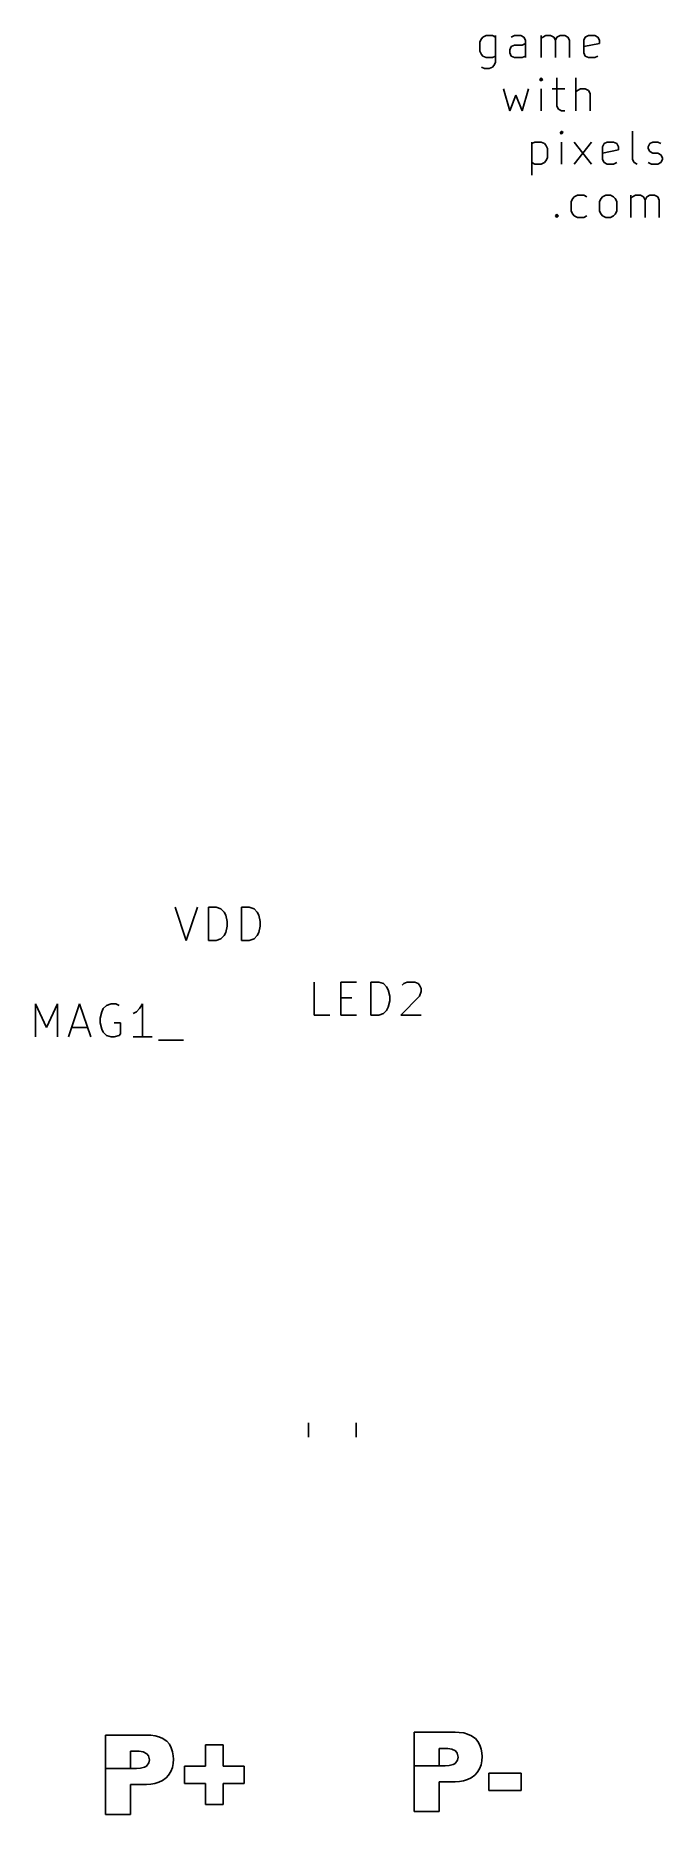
# Model space of a CAD drawing. Extents: x 137 to 186.4, y -108.6 to -71.
# Drawn here: x 176.9 to 186.38, y -108.59 to -81.7 of the extents above.
import ezdxf

# ---------------------------------------------------------------- set-up
doc = ezdxf.new("R2010")
doc.units = 0
doc.layers.add('BLACK', color=7, linetype='CONTINUOUS')

msp = doc.modelspace()

# ---------------------------------------------------------------- linework, layer by layer
at = {"layer": 'BLACK', "linetype": 'CONTINUOUS'}
for p, q in [((183.617512, -81.79234), (183.641321, -81.744721)), ((183.641321, -81.744721), (183.665131, -81.720911)), ((183.665131, -81.720911), (183.71275, -81.697102)), ((183.71275, -81.697102), (183.807988, -81.697102)), ((183.807988, -81.697102), (183.855607, -81.720911)), ((183.855607, -81.697102), (183.855607, -82.101864)), ((184.141321, -81.697102), (184.093702, -81.720911)), ((184.236559, -81.697102), (184.141321, -81.697102)), ((184.284178, -81.720911), (184.236559, -81.697102)), ((184.307988, -81.76853), (184.284178, -81.720911)), ((184.546083, -82.030435), (184.546083, -81.697102)), ((184.546083, -81.744721), (184.569893, -81.720911)), ((184.569893, -81.720911), (184.617512, -81.697102)), ((184.617512, -81.697102), (184.68894, -81.697102)), ((184.68894, -81.697102), (184.736559, -81.720911)), ((184.736559, -81.720911), (184.760369, -81.76853)), ((184.760369, -81.76853), (184.784178, -81.720911)), ((184.784178, -81.720911), (184.831797, -81.697102)), ((184.831797, -81.697102), (184.903226, -81.697102)), ((184.903226, -81.697102), (184.950845, -81.720911)), ((184.950845, -81.720911), (184.974655, -81.76853)), ((185.188941, -81.76853), (185.21275, -81.720911)), ((185.21275, -81.720911), (185.260369, -81.697102)), ((185.260369, -81.697102), (185.355607, -81.697102)), ((185.355607, -81.697102), (185.403226, -81.720911)), ((185.403226, -81.720911), (185.427036, -81.76853)), ((183.617512, -81.935197), (183.617512, -81.79234)), ((183.641321, -81.982816), (183.617512, -81.935197)), ((183.665131, -82.006626), (183.641321, -81.982816)), ((183.71275, -82.030435), (183.665131, -82.006626)), ((183.855607, -82.006626), (183.807988, -82.030435)), ((184.069893, -81.911387), (184.093702, -81.863768)), ((184.069893, -81.959006), (184.069893, -81.911387)), ((184.093702, -82.006626), (184.069893, -81.959006)), ((184.093702, -81.863768), (184.141321, -81.839959)), ((184.141321, -82.030435), (184.093702, -82.006626)), ((184.141321, -81.839959), (184.260369, -81.839959)), ((184.260369, -81.839959), (184.307988, -81.816149)), ((184.307988, -82.006626), (184.260369, -82.030435)), ((184.307988, -82.030435), (184.307988, -81.76853)), ((184.760369, -81.76853), (184.760369, -82.030435)), ((184.974655, -81.76853), (184.974655, -82.030435)), ((185.188941, -81.959006), (185.188941, -81.76853)), ((185.427036, -81.816149), (185.188941, -81.863768)), ((185.21275, -82.006626), (185.188941, -81.959006)), ((185.260369, -82.030435), (185.21275, -82.006626)), ((185.403226, -82.006626), (185.355607, -82.030435)), ((185.427036, -81.76853), (185.427036, -81.816149)), ((183.68894, -82.197102), (183.641321, -82.173292)), ((183.760369, -82.197102), (183.68894, -82.197102)), ((183.807988, -82.030435), (183.71275, -82.030435)), ((183.807988, -82.173292), (183.760369, -82.197102)), ((183.831797, -82.149483), (183.807988, -82.173292)), ((183.855607, -82.101864), (183.831797, -82.149483)), ((184.260369, -82.030435), (184.141321, -82.030435)), ((185.355607, -82.030435), (185.260369, -82.030435)), ((183.974654, -82.502074), (184.069892, -82.835407)), ((184.260368, -82.835407), (184.355606, -82.502074)), ((184.546083, -82.335407), (184.522274, -82.359217)), ((184.522274, -82.359217), (184.546083, -82.383026)), ((184.569893, -82.359217), (184.546083, -82.335407)), ((184.546083, -82.335407), (184.546083, -82.383026)), ((184.546083, -82.383026), (184.569893, -82.359217)), ((184.546083, -82.835407), (184.546083, -82.502074)), ((184.71275, -82.502074), (184.903226, -82.502074)), ((184.784178, -82.335407), (184.784178, -82.763978)), ((185.069892, -82.835407), (185.069892, -82.335407)), ((185.093702, -82.525883), (185.069892, -82.549693)), ((185.141321, -82.502074), (185.093702, -82.525883)), ((185.212749, -82.502074), (185.141321, -82.502074)), ((185.260368, -82.525883), (185.212749, -82.502074)), ((185.284178, -82.573502), (185.260368, -82.525883)), ((184.069892, -82.835407), (184.16513, -82.597312)), ((184.16513, -82.597312), (184.260368, -82.835407)), ((184.784178, -82.763978), (184.807988, -82.811598)), ((184.807988, -82.811598), (184.855607, -82.835407)), ((185.284178, -82.835407), (185.284178, -82.573502)), ((184.855607, -82.835407), (184.903226, -82.835407)), ((184.403225, -83.307046), (184.403225, -83.807046)), ((184.403225, -83.330855), (184.450844, -83.307046)), ((184.450844, -83.307046), (184.546082, -83.307046)), ((184.546082, -83.307046), (184.593701, -83.330855)), ((184.593701, -83.330855), (184.617511, -83.354665)), ((184.617511, -83.354665), (184.64132, -83.402284)), ((184.855606, -83.140379), (184.831797, -83.164189)), ((184.831797, -83.164189), (184.855606, -83.187998)), ((184.879416, -83.164189), (184.855606, -83.140379)), ((184.855606, -83.140379), (184.855606, -83.187998)), ((184.855606, -83.187998), (184.879416, -83.164189)), ((184.855606, -83.640379), (184.855606, -83.307046)), ((185.046082, -83.640379), (185.307987, -83.307046)), ((185.046082, -83.307046), (185.307987, -83.640379)), ((185.474654, -83.378474), (185.498463, -83.330855)), ((185.498463, -83.330855), (185.546082, -83.307046)), ((185.546082, -83.307046), (185.64132, -83.307046)), ((185.64132, -83.307046), (185.688939, -83.330855)), ((185.688939, -83.330855), (185.712749, -83.378474)), ((185.927034, -83.56895), (185.927034, -83.140379)), ((186.16513, -83.378474), (186.188939, -83.330855)), ((186.188939, -83.330855), (186.236558, -83.307046)), ((186.236558, -83.307046), (186.307987, -83.307046)), ((186.307987, -83.307046), (186.355606, -83.330855)), ((184.450844, -83.640379), (184.403225, -83.61657)), ((184.593701, -83.61657), (184.546082, -83.640379)), ((184.617511, -83.59276), (184.593701, -83.61657)), ((184.64132, -83.545141), (184.617511, -83.59276)), ((184.64132, -83.402284), (184.64132, -83.545141)), ((185.474654, -83.56895), (185.474654, -83.378474)), ((185.712749, -83.426093), (185.474654, -83.473712)), ((185.498463, -83.61657), (185.474654, -83.56895)), ((185.546082, -83.640379), (185.498463, -83.61657)), ((185.688939, -83.61657), (185.64132, -83.640379)), ((185.712749, -83.378474), (185.712749, -83.426093)), ((185.950844, -83.61657), (185.927034, -83.56895)), ((185.998463, -83.640379), (185.950844, -83.61657)), ((186.16513, -83.402284), (186.16513, -83.378474)), ((186.188939, -83.449903), (186.16513, -83.402284)), ((186.16513, -83.61657), (186.212749, -83.640379)), ((186.236558, -83.473712), (186.188939, -83.449903)), ((186.307987, -83.473712), (186.236558, -83.473712)), ((186.355606, -83.497522), (186.307987, -83.473712)), ((186.307987, -83.640379), (186.355606, -83.61657)), ((186.379415, -83.545141), (186.355606, -83.497522)), ((186.355606, -83.61657), (186.379415, -83.56895)), ((186.379415, -83.56895), (186.379415, -83.545141)), ((184.546082, -83.640379), (184.450844, -83.640379)), ((185.64132, -83.640379), (185.546082, -83.640379)), ((186.212749, -83.640379), (186.307987, -83.640379)), ((184.998463, -84.207256), (185.022272, -84.159637)), ((185.022272, -84.159637), (185.046082, -84.135827)), ((185.046082, -84.135827), (185.093701, -84.112018)), ((185.093701, -84.112018), (185.188939, -84.112018)), ((185.188939, -84.112018), (185.236558, -84.135827)), ((185.427034, -84.207256), (185.450843, -84.159637)), ((185.450843, -84.159637), (185.474653, -84.135827)), ((185.474653, -84.135827), (185.522272, -84.112018)), ((185.522272, -84.112018), (185.5937, -84.112018)), ((185.5937, -84.112018), (185.641319, -84.135827)), ((185.641319, -84.135827), (185.665129, -84.159637)), ((185.665129, -84.159637), (185.688938, -84.207256)), ((185.903224, -84.445351), (185.903224, -84.112018)), ((185.903224, -84.159637), (185.927034, -84.135827)), ((185.927034, -84.135827), (185.974653, -84.112018)), ((185.974653, -84.112018), (186.046081, -84.112018)), ((186.046081, -84.112018), (186.0937, -84.135827)), ((186.0937, -84.135827), (186.11751, -84.183446)), ((186.11751, -84.183446), (186.141319, -84.135827)), ((186.141319, -84.135827), (186.188938, -84.112018)), ((186.188938, -84.112018), (186.260367, -84.112018)), ((186.260367, -84.112018), (186.307986, -84.135827)), ((186.307986, -84.135827), (186.331796, -84.183446)), ((184.760368, -84.421542), (184.784177, -84.397732)), ((184.784177, -84.445351), (184.760368, -84.421542)), ((184.784177, -84.397732), (184.807987, -84.421542)), ((184.784177, -84.397732), (184.784177, -84.445351)), ((184.807987, -84.421542), (184.784177, -84.445351)), ((184.998463, -84.350113), (184.998463, -84.207256)), ((185.022272, -84.397732), (184.998463, -84.350113)), ((185.046082, -84.421542), (185.022272, -84.397732)), ((185.093701, -84.445351), (185.046082, -84.421542)), ((185.236558, -84.421542), (185.188939, -84.445351)), ((185.427034, -84.350113), (185.427034, -84.207256)), ((185.450843, -84.397732), (185.427034, -84.350113)), ((185.474653, -84.421542), (185.450843, -84.397732)), ((185.522272, -84.445351), (185.474653, -84.421542)), ((185.641319, -84.421542), (185.5937, -84.445351)), ((185.665129, -84.397732), (185.641319, -84.421542)), ((185.688938, -84.350113), (185.665129, -84.397732)), ((185.688938, -84.207256), (185.688938, -84.350113)), ((186.11751, -84.183446), (186.11751, -84.445351)), ((186.331796, -84.183446), (186.331796, -84.445351)), ((185.188939, -84.445351), (185.093701, -84.445351)), ((185.5937, -84.445351), (185.522272, -84.445351)), ((179.013334, -94.876109), (179.18, -95.376109)), ((179.18, -95.376109), (179.346667, -94.876109)), ((179.513333, -95.376109), (179.513333, -94.876109)), ((179.513333, -94.876109), (179.632381, -94.876109)), ((179.632381, -94.876109), (179.703809, -94.899919)), ((179.703809, -94.899919), (179.751428, -94.947538)), ((180.013333, -95.376109), (180.013333, -94.876109)), ((180.013333, -94.876109), (180.132381, -94.876109)), ((180.132381, -94.876109), (180.203809, -94.899919)), ((180.203809, -94.899919), (180.251428, -94.947538)), ((179.751428, -94.947538), (179.775238, -94.995157)), ((179.775238, -94.995157), (179.799047, -95.090395)), ((179.799047, -95.161823), (179.775238, -95.257061)), ((179.799047, -95.090395), (179.799047, -95.161823)), ((180.251428, -94.947538), (180.275238, -94.995157)), ((180.275238, -94.995157), (180.299047, -95.090395)), ((180.299047, -95.161823), (180.275238, -95.257061)), ((180.299047, -95.090395), (180.299047, -95.161823)), ((179.632381, -95.376109), (179.513333, -95.376109)), ((179.703809, -95.3523), (179.632381, -95.376109)), ((179.751428, -95.30468), (179.703809, -95.3523)), ((179.775238, -95.257061), (179.751428, -95.30468)), ((180.132381, -95.376109), (180.013333, -95.376109)), ((180.203809, -95.3523), (180.132381, -95.376109)), ((180.251428, -95.30468), (180.203809, -95.3523)), ((180.275238, -95.257061), (180.251428, -95.30468)), ((181.112381, -96.506109), (181.112381, -96.006109)), ((181.517143, -96.506109), (181.517143, -96.006109)), ((181.517143, -96.006109), (181.755238, -96.006109)), ((181.969524, -96.506109), (181.969524, -96.006109)), ((181.969524, -96.006109), (182.088572, -96.006109)), ((182.088572, -96.006109), (182.16, -96.029919)), ((182.469524, -96.029919), (182.517143, -96.006109)), ((182.517143, -96.006109), (182.636191, -96.006109)), ((182.636191, -96.006109), (182.68381, -96.029919)), ((181.517143, -96.244204), (181.68381, -96.244204)), ((182.16, -96.029919), (182.207619, -96.077538)), ((182.207619, -96.077538), (182.231429, -96.125157)), ((182.231429, -96.125157), (182.255238, -96.220395)), ((182.255238, -96.220395), (182.255238, -96.291823)), ((182.707619, -96.220395), (182.421905, -96.506109)), ((182.445715, -96.053728), (182.469524, -96.029919)), ((182.68381, -96.029919), (182.707619, -96.053728)), ((182.707619, -96.053728), (182.731429, -96.101347)), ((182.731429, -96.148966), (182.707619, -96.220395)), ((182.731429, -96.101347), (182.731429, -96.148966)), ((176.900476, -96.836109), (176.900476, -96.336109)), ((176.900476, -96.336109), (177.067143, -96.693252)), ((177.067143, -96.693252), (177.233809, -96.336109)), ((177.233809, -96.336109), (177.233809, -96.836109)), ((177.400477, -96.836109), (177.567143, -96.336109)), ((177.567143, -96.336109), (177.73381, -96.836109)), ((177.900476, -96.455157), (177.876667, -96.550395)), ((177.924286, -96.407538), (177.900476, -96.455157)), ((177.971905, -96.359919), (177.924286, -96.407538)), ((178.043333, -96.336109), (177.971905, -96.359919)), ((178.114762, -96.336109), (178.043333, -96.336109)), ((178.162381, -96.359919), (178.114762, -96.336109)), ((178.424286, -96.455157), (178.376667, -96.478966)), ((178.471905, -96.407538), (178.424286, -96.455157)), ((178.519524, -96.336109), (178.471905, -96.407538)), ((178.519524, -96.836109), (178.519524, -96.336109)), ((181.350476, -96.506109), (181.112381, -96.506109)), ((181.755238, -96.506109), (181.517143, -96.506109)), ((182.088572, -96.506109), (181.969524, -96.506109)), ((182.16, -96.4823), (182.088572, -96.506109)), ((182.207619, -96.43468), (182.16, -96.4823)), ((182.231429, -96.387061), (182.207619, -96.43468)), ((182.255238, -96.291823), (182.231429, -96.387061)), ((182.421905, -96.506109), (182.731429, -96.506109)), ((177.448096, -96.693252), (177.686191, -96.693252)), ((177.876667, -96.550395), (177.876667, -96.621823)), ((177.876667, -96.621823), (177.900476, -96.717061)), ((177.900476, -96.717061), (177.924286, -96.76468)), ((177.924286, -96.76468), (177.971905, -96.8123)), ((177.971905, -96.8123), (178.043333, -96.836109)), ((178.18619, -96.621823), (178.090952, -96.621823)), ((178.090952, -96.836109), (178.162381, -96.8123)), ((178.162381, -96.8123), (178.18619, -96.78849)), ((178.18619, -96.78849), (178.18619, -96.621823)), ((178.043333, -96.836109), (178.090952, -96.836109)), ((178.662381, -96.836109), (178.376667, -96.836109)), ((178.757619, -96.883728), (179.138571, -96.883728)), ((181.03, -102.672164), (181.03, -102.887836)), ((181.75, -102.672164), (181.75, -102.887836)), ((177.959369, -107.895701), (177.959369, -107.389239)), ((177.959369, -107.389239), (178.580136, -107.389239)), ((178.580136, -107.389239), (178.641027, -107.391565)), ((178.641027, -107.391565), (178.707522, -107.400495)), ((178.707522, -107.400495), (178.766846, -107.416122)), ((178.766846, -107.416122), (178.826992, -107.44282)), ((178.826992, -107.44282), (178.877378, -107.478633)), ((178.877378, -107.478633), (178.883779, -107.484494)), ((178.883779, -107.484494), (178.923179, -107.530011)), ((178.923179, -107.530011), (178.952901, -107.583213)), ((179.469962, -107.858185), (179.469962, -107.539302)), ((179.469962, -107.539302), (179.736382, -107.539302)), ((179.736382, -107.539302), (179.736382, -107.858185)), ((182.626204, -107.853959), (182.626204, -107.347497)), ((182.626204, -107.347497), (183.246971, -107.347497)), ((183.246971, -107.347497), (183.307862, -107.349823)), ((183.307862, -107.349823), (183.374357, -107.358753)), ((183.374357, -107.358753), (183.433681, -107.37438)), ((183.433681, -107.37438), (183.493827, -107.401078)), ((183.493827, -107.401078), (183.544213, -107.436891)), ((183.544213, -107.436891), (183.550614, -107.442752)), ((183.550614, -107.442752), (183.590014, -107.488269)), ((183.590014, -107.488269), (183.619736, -107.541471)), ((183.619736, -107.541471), (183.639782, -107.602359)), ((178.440918, -107.633091), (178.334526, -107.633091)), ((178.334526, -107.633091), (178.334526, -107.895701)), ((178.466032, -107.633696), (178.440918, -107.633091)), ((178.528845, -107.642763), (178.466032, -107.633696)), ((178.58336, -107.671779), (178.528845, -107.642763)), ((178.577791, -107.859358), (178.613103, -107.81165)), ((178.60803, -107.705781), (178.58336, -107.671779)), ((178.621462, -107.765568), (178.60803, -107.705781)), ((178.613103, -107.81165), (178.621462, -107.765568)), ((178.952901, -107.583213), (178.972947, -107.644101)), ((178.981021, -107.820342), (178.969398, -107.87981)), ((178.972947, -107.644101), (178.982427, -107.702408)), ((178.984895, -107.75531), (178.981021, -107.820342)), ((178.982427, -107.702408), (178.984895, -107.75531)), ((183.107753, -107.591349), (183.001361, -107.591349)), ((183.001361, -107.591349), (183.001361, -107.853959)), ((183.132867, -107.591954), (183.107753, -107.591349)), ((183.19568, -107.601021), (183.132867, -107.591954)), ((183.154102, -107.85041), (183.214961, -107.835184)), ((183.250195, -107.630037), (183.19568, -107.601021)), ((183.214961, -107.835184), (183.244626, -107.817616)), ((183.244626, -107.817616), (183.279938, -107.769908)), ((183.274865, -107.664039), (183.250195, -107.630037)), ((183.288297, -107.723826), (183.274865, -107.664039)), ((183.279938, -107.769908), (183.288297, -107.723826)), ((183.636233, -107.838068), (183.61288, -107.900415)), ((183.647856, -107.7786), (183.636233, -107.838068)), ((183.639782, -107.602359), (183.649262, -107.660666)), ((183.65173, -107.713568), (183.647856, -107.7786)), ((183.649262, -107.660666), (183.65173, -107.713568)), ((177.959369, -108.589742), (177.959369, -107.895701)), ((177.959369, -107.895701), (178.334526, -107.895701)), ((178.334526, -107.895701), (177.959369, -107.895701)), ((178.334526, -107.895701), (178.42597, -107.895701)), ((178.42597, -107.895701), (178.487267, -107.892152)), ((178.487267, -107.892152), (178.548126, -107.876926)), ((178.548126, -107.876926), (178.577791, -107.859358)), ((178.766237, -108.103699), (178.703259, -108.122768)), ((178.821054, -108.077479), (178.766237, -108.103699)), ((178.874693, -108.03785), (178.821054, -108.077479)), ((178.912145, -107.99693), (178.874693, -108.03785)), ((178.946045, -107.942157), (178.912145, -107.99693)), ((178.969398, -107.87981), (178.946045, -107.942157)), ((179.154302, -107.858185), (179.469962, -107.858185)), ((179.154302, -108.120795), (179.154302, -107.858185)), ((179.736382, -107.858185), (180.0538, -107.858185)), ((180.0538, -107.858185), (180.0538, -108.120795)), ((182.626204, -108.548), (182.626204, -107.853959)), ((182.626204, -107.853959), (183.001361, -107.853959)), ((183.001361, -107.853959), (182.626204, -107.853959)), ((183.001361, -107.853959), (183.092805, -107.853959)), ((183.205645, -108.097811), (183.001361, -108.097811)), ((183.001361, -108.097811), (183.001361, -108.548)), ((183.092805, -107.853959), (183.154102, -107.85041)), ((183.246995, -108.096917), (183.205645, -108.097811)), ((183.311378, -108.091455), (183.246995, -108.096917)), ((183.370094, -108.081026), (183.311378, -108.091455)), ((183.433072, -108.061957), (183.370094, -108.081026)), ((183.487889, -108.035737), (183.433072, -108.061957)), ((183.541528, -107.996108), (183.487889, -108.035737)), ((183.57898, -107.955188), (183.541528, -107.996108)), ((183.61288, -107.900415), (183.57898, -107.955188)), ((183.753726, -107.966506), (184.241723, -107.966506)), ((183.753726, -108.229116), (183.753726, -107.966506)), ((184.241723, -107.966506), (184.241723, -108.229116)), ((178.53881, -108.139553), (178.334526, -108.139553)), ((178.334526, -108.139553), (178.334526, -108.589742)), ((178.58016, -108.138659), (178.53881, -108.139553)), ((178.644543, -108.133197), (178.58016, -108.138659)), ((178.703259, -108.122768), (178.644543, -108.133197)), ((179.469962, -108.120795), (179.154302, -108.120795)), ((179.469962, -108.439679), (179.469962, -108.120795)), ((180.0538, -108.120795), (179.736382, -108.120795)), ((179.736382, -108.120795), (179.736382, -108.439679)), ((184.241723, -108.229116), (183.753726, -108.229116)), ((178.334526, -108.589742), (177.959369, -108.589742)), ((179.736382, -108.439679), (179.469962, -108.439679)), ((183.001361, -108.548), (182.626204, -108.548))]:
    msp.add_line(p, q, dxfattribs=at)

doc.saveas('drawing.dxf')
